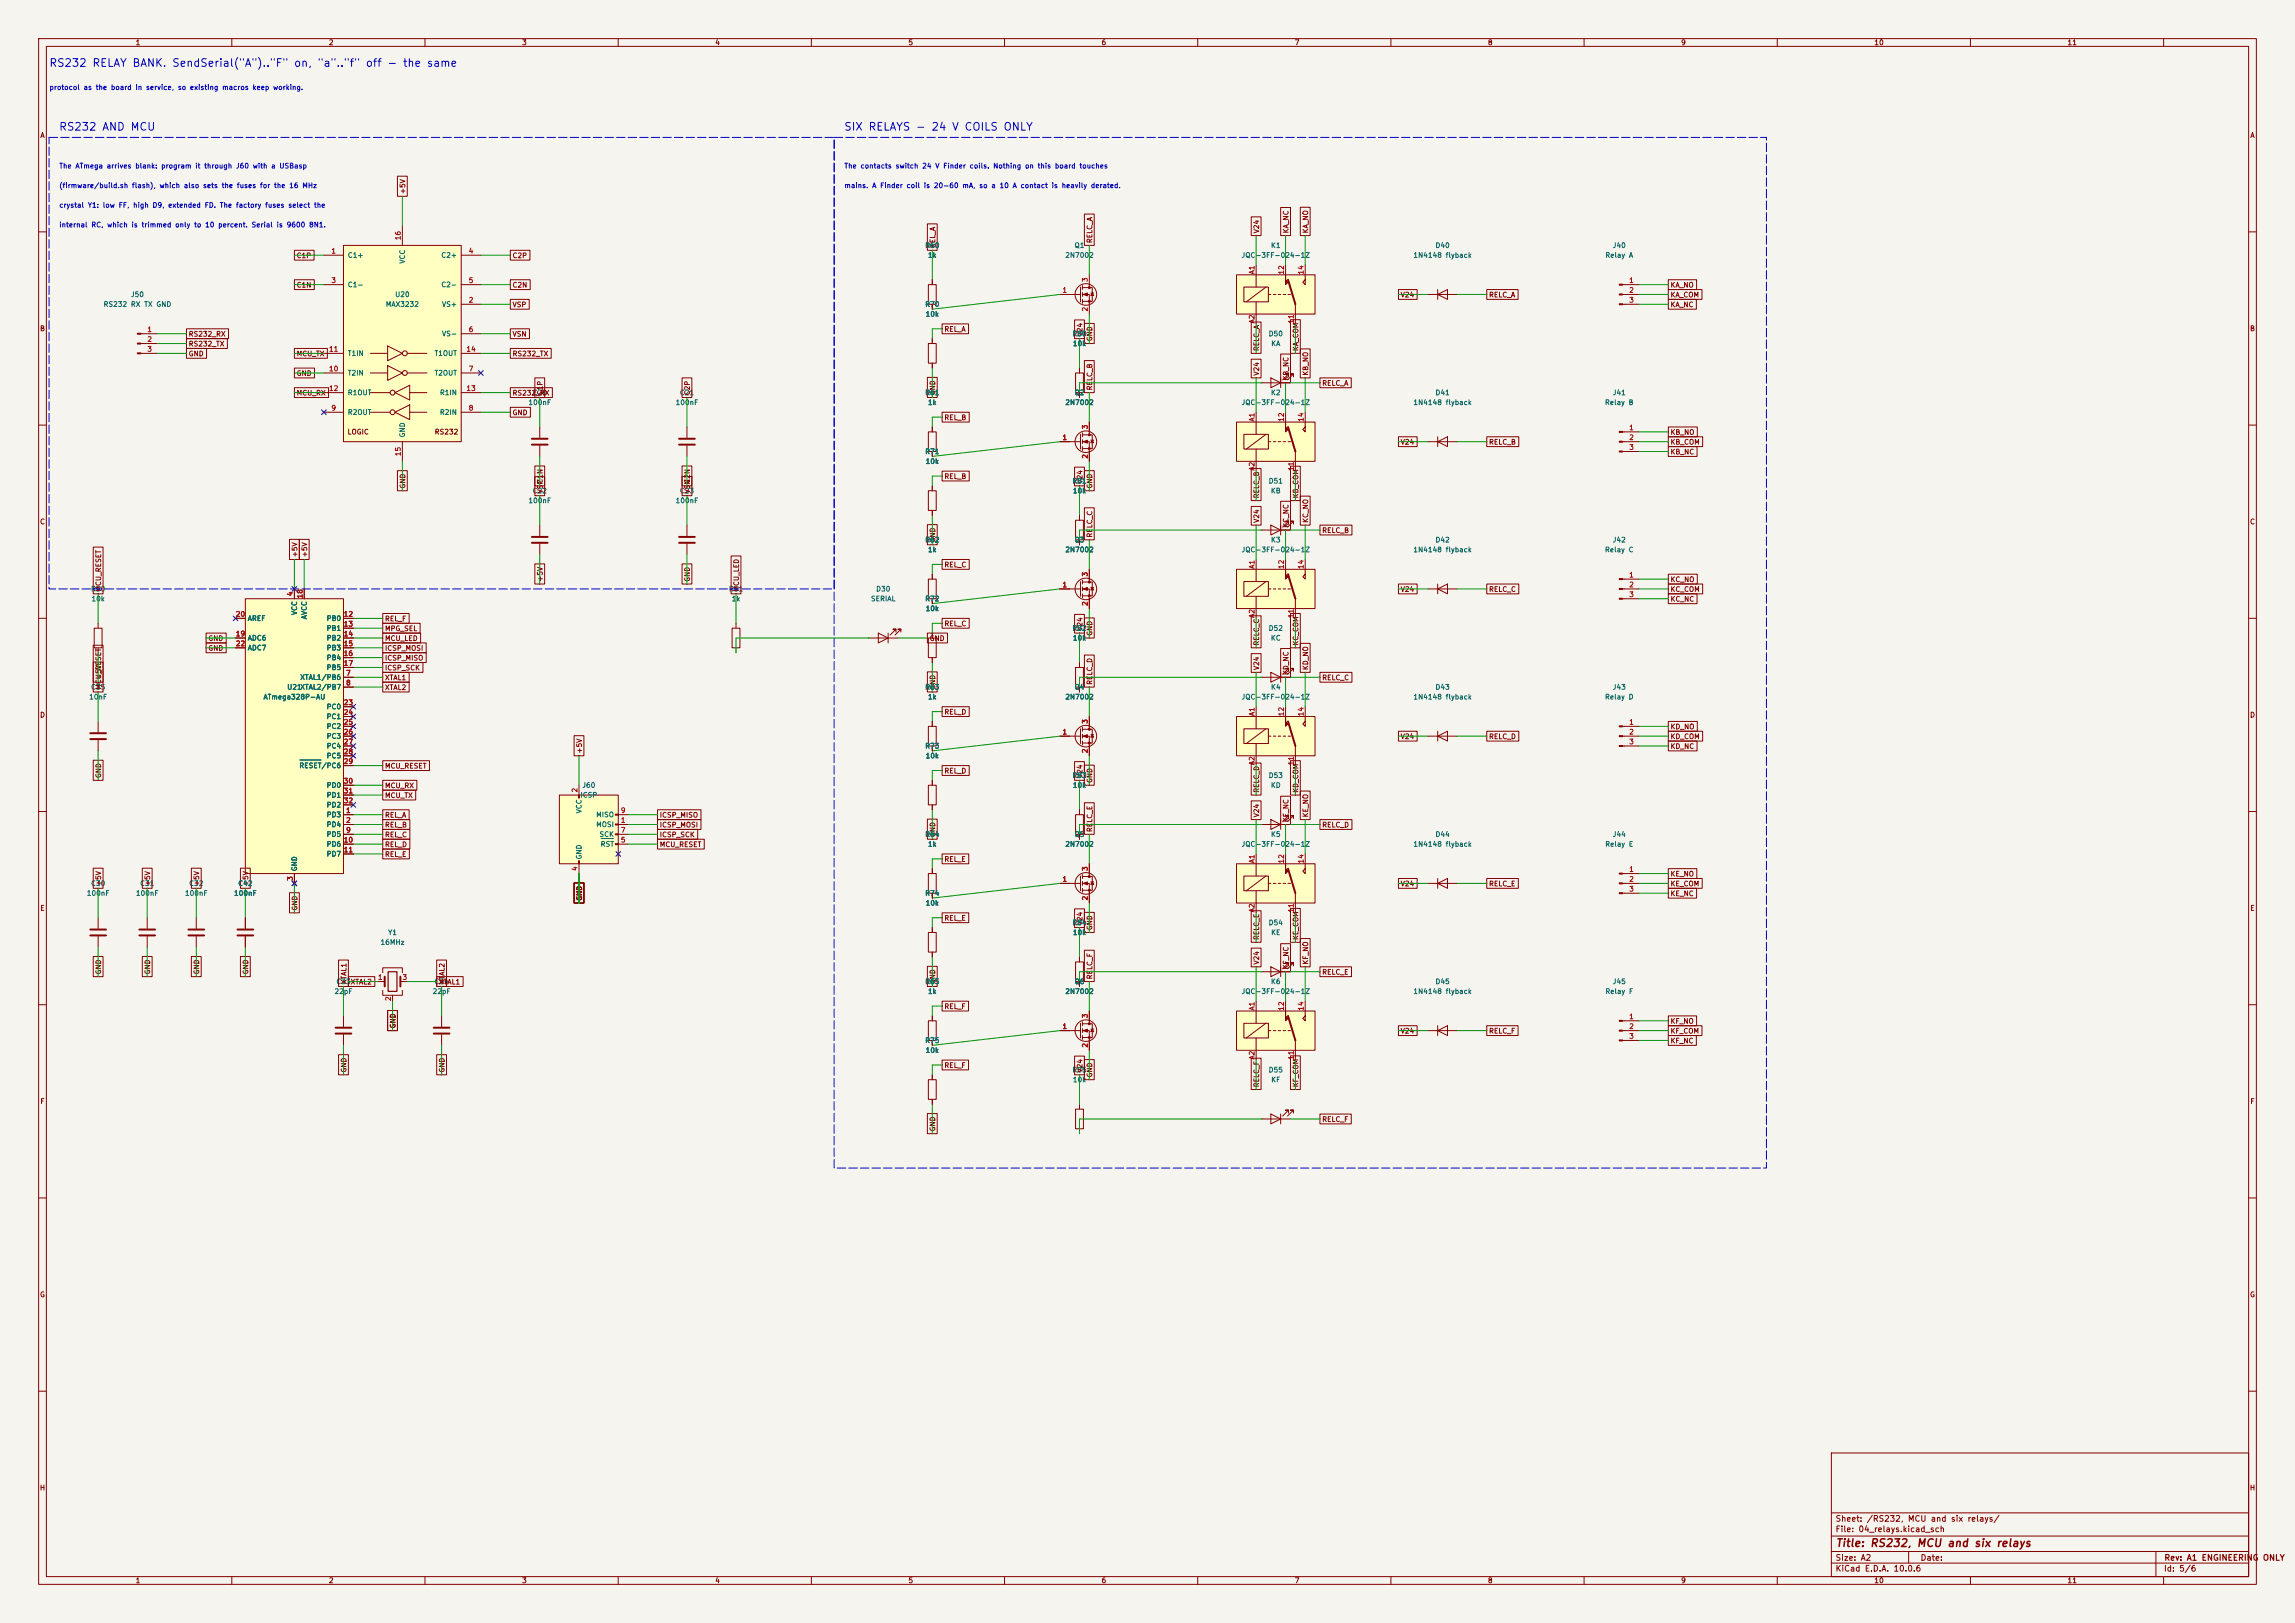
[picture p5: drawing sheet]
<svg xmlns="http://www.w3.org/2000/svg" width="594mm" height="420mm" viewBox="0 0 594 420" stroke-linecap="round" stroke-linejoin="round" font-family="sans-serif">
<defs><g id="words">
<g font-size="2" fill="#0000c2">
<text x="12.6" y="17.8">RS232 RELAY BANK. SendSerial(&quot;A&quot;)..&quot;F&quot; on, &quot;a&quot;..&quot;f&quot; off - the same</text>
<text x="15.1" y="34.3">RS232 AND MCU</text>
<text x="218.3" y="34.3">SIX RELAYS - 24 V COILS ONLY</text>
</g>
<text font-size="2" fill="#840000" x="475" y="400.8">Title: RS232, MCU and six relays</text>
<g font-size="1.5" fill="#840000">
<text x="475" y="394.1">Sheet: /RS232, MCU and six relays/</text>
<text x="475" y="396.8">File: 04_relays.kicad_sch</text>
<text x="475" y="407">KiCad E.D.A. 10.0.6</text>
<text x="475" y="404.2">Size: A2</text>
<text x="497" y="404.2">Date:</text>
<text x="560" y="407">Id: 5/6</text>
<text x="560.1" y="404.2">Rev: A1 ENGINEERING ONLY</text>
</g>
<g font-size="1.3" fill="#840000">
<text x="35" y="12">1</text>
<text x="85" y="12">2</text>
<text x="135" y="12">3</text>
<text x="185" y="12">4</text>
<text x="235" y="12">5</text>
<text x="285" y="12">6</text>
<text x="335" y="12">7</text>
<text x="385" y="12">8</text>
<text x="435" y="12">9</text>
<text x="485" y="12">10</text>
<text x="535" y="12">11</text>
<text x="10.3" y="36">A</text>
<text x="582.3" y="36">A</text>
<text x="105.2" y="50.4" transform="rotate(-90 105.2 50.4)">+5V</text>
<text x="242.4" y="64.3" transform="rotate(-90 242.4 64.3)">REL_A</text>
<text x="283" y="63.1" transform="rotate(-90 283 63.1)">RELC_A</text>
<text x="326.2" y="60.5" transform="rotate(-90 326.2 60.5)">V24</text>
<text x="333.8" y="60.5" transform="rotate(-90 333.8 60.5)">KA_NC</text>
<text x="338.9" y="60.5" transform="rotate(-90 338.9 60.5)">KA_NO</text>
<text x="76.6" y="67.1">C1P</text>
<text x="132.5" y="67.1">C2P</text>
<text x="76.6" y="74.7">C1N</text>
<text x="132.5" y="74.7">C2N</text>
<text x="362.4" y="77.3">V24</text>
<text x="385.3" y="77.3">RELC_A</text>
<text x="432.2" y="74.7">KA_NO</text>
<text x="432.2" y="77.3">KA_COM</text>
<text x="132.5" y="79.8">VSP</text>
<text x="432.2" y="79.8">KA_NC</text>
<text x="10.2" y="86">B</text>
<text x="48.7" y="90">RS232_TX</text>
<text x="48.7" y="87.4">RS232_RX</text>
<text x="132.5" y="87.4">VSN</text>
<text x="244.3" y="86.1">REL_A</text>
<text x="280.5" y="87.2" transform="rotate(-90 280.5 87.2)">V24</text>
<text x="283" y="88.5" transform="rotate(-90 283 88.5)">GND</text>
<text x="582.2" y="86">B</text>
<text x="48.7" y="92.5">GND</text>
<text x="76.6" y="92.5">MCU_TX</text>
<text x="132.5" y="92.5">RS232_TX</text>
<text x="326.2" y="91" transform="rotate(-90 326.2 91)">RELC_A</text>
<text x="336.3" y="91" transform="rotate(-90 336.3 91)">KA_COM</text>
<text x="76.6" y="97.6">GND</text>
<text x="283" y="101.2" transform="rotate(-90 283 101.2)">RELC_B</text>
<text x="326.2" y="97.3" transform="rotate(-90 326.2 97.3)">V24</text>
<text x="333.8" y="98.6" transform="rotate(-90 333.8 98.6)">KB_NC</text>
<text x="338.9" y="97.3" transform="rotate(-90 338.9 97.3)">KB_NO</text>
<text x="342.1" y="100.1">RELC_A</text>
<text x="76.6" y="102.7">MCU_RX</text>
<text x="132.5" y="107.7">GND</text>
<text x="132.5" y="102.7">RS232_RX</text>
<text x="140.8" y="102.4" transform="rotate(-90 140.8 102.4)">C1P</text>
<text x="178.9" y="102.4" transform="rotate(-90 178.9 102.4)">C2P</text>
<text x="242.4" y="102.4" transform="rotate(-90 242.4 102.4)">GND</text>
<text x="89.8" y="112.7">LOGIC</text>
<text x="112.4" y="112.7">RS232</text>
<text x="244.3" y="109">REL_B</text>
<text x="432.2" y="112.8">KB_NO</text>
<text x="362.4" y="115.4">V24</text>
<text x="385.3" y="115.4">RELC_B</text>
<text x="432.2" y="115.4">KB_COM</text>
<text x="432.2" y="117.9">KB_NC</text>
<text x="140.8" y="125.3" transform="rotate(-90 140.8 125.3)">C1N</text>
<text x="178.9" y="125.3" transform="rotate(-90 178.9 125.3)">C2N</text>
<text x="244.3" y="124.2">REL_B</text>
<text x="280.5" y="125.3" transform="rotate(-90 280.5 125.3)">V24</text>
<text x="105.2" y="126.6" transform="rotate(-90 105.2 126.6)">GND</text>
<text x="140.8" y="127.8" transform="rotate(-90 140.8 127.8)">VSP</text>
<text x="178.9" y="127.8" transform="rotate(-90 178.9 127.8)">VSN</text>
<text x="283" y="126.6" transform="rotate(-90 283 126.6)">GND</text>
<text x="326.2" y="129.1" transform="rotate(-90 326.2 129.1)">RELC_B</text>
<text x="336.3" y="129.1" transform="rotate(-90 336.3 129.1)">KB_COM</text>
<text x="10.2" y="136">C</text>
<text x="326.2" y="135.4" transform="rotate(-90 326.2 135.4)">V24</text>
<text x="333.8" y="136.7" transform="rotate(-90 333.8 136.7)">KC_NC</text>
<text x="338.9" y="135.4" transform="rotate(-90 338.9 135.4)">KC_NO</text>
<text x="582.2" y="136">C</text>
<text x="242.4" y="140.5" transform="rotate(-90 242.4 140.5)">GND</text>
<text x="283" y="139.3" transform="rotate(-90 283 139.3)">RELC_C</text>
<text x="342.1" y="138.2">RELC_B</text>
<text x="77.3" y="144.3" transform="rotate(-90 77.3 144.3)">+5V</text>
<text x="79.8" y="144.3" transform="rotate(-90 79.8 144.3)">+5V</text>
<text x="244.3" y="147.1">REL_C</text>
<text x="26.5" y="153.2" transform="rotate(-90 26.5 153.2)">MCU_RESET</text>
<text x="140.8" y="150.7" transform="rotate(-90 140.8 150.7)">+5V</text>
<text x="178.9" y="150.7" transform="rotate(-90 178.9 150.7)">GND</text>
<text x="191.6" y="153.2" transform="rotate(-90 191.6 153.2)">MCU_LED</text>
<text x="362.4" y="153.5">V24</text>
<text x="385.3" y="153.5">RELC_C</text>
<text x="432.2" y="156">KC_NC</text>
<text x="432.2" y="150.9">KC_NO</text>
<text x="432.2" y="153.5">KC_COM</text>
<text x="99.5" y="161.1">REL_F</text>
<text x="53.8" y="166.2">GND</text>
<text x="99.5" y="163.6">MPG_SEL</text>
<text x="99.5" y="166.2">MCU_LED</text>
<text x="240.5" y="166.2">GND</text>
<text x="244.3" y="162.3">REL_C</text>
<text x="280.5" y="163.4" transform="rotate(-90 280.5 163.4)">V24</text>
<text x="283" y="164.7" transform="rotate(-90 283 164.7)">GND</text>
<text x="326.2" y="167.2" transform="rotate(-90 326.2 167.2)">RELC_C</text>
<text x="336.3" y="167.2" transform="rotate(-90 336.3 167.2)">KC_COM</text>
<text x="53.8" y="168.7">GND</text>
<text x="99.5" y="168.7">ICSP_MOSI</text>
<text x="99.5" y="171.2">ICSP_MISO</text>
<text x="99.5" y="173.8">ICSP_SCK</text>
<text x="326.2" y="173.5" transform="rotate(-90 326.2 173.5)">V24</text>
<text x="338.9" y="173.5" transform="rotate(-90 338.9 173.5)">KD_NO</text>
<text x="26.5" y="178.6" transform="rotate(-90 26.5 178.6)">MCU_RESET</text>
<text x="26.5" y="176.1" transform="rotate(-90 26.5 176.1)">+5V</text>
<text x="99.5" y="178.9">XTAL2</text>
<text x="99.5" y="176.3">XTAL1</text>
<text x="242.4" y="178.6" transform="rotate(-90 242.4 178.6)">GND</text>
<text x="283" y="177.4" transform="rotate(-90 283 177.4)">RELC_D</text>
<text x="333.8" y="174.8" transform="rotate(-90 333.8 174.8)">KD_NC</text>
<text x="342.1" y="176.3">RELC_C</text>
<text x="10.2" y="186">D</text>
<text x="244.3" y="185.2">REL_D</text>
<text x="582.2" y="186">D</text>
<text x="362.4" y="191.6">V24</text>
<text x="385.3" y="191.6">RELC_D</text>
<text x="432.2" y="189">KD_NO</text>
<text x="432.2" y="191.6">KD_COM</text>
<text x="150.9" y="195.1" transform="rotate(-90 150.9 195.1)">+5V</text>
<text x="432.2" y="194.1">KD_NC</text>
<text x="26.5" y="201.5" transform="rotate(-90 26.5 201.5)">GND</text>
<text x="99.5" y="199.2">MCU_RESET</text>
<text x="244.3" y="200.4">REL_D</text>
<text x="280.5" y="201.5" transform="rotate(-90 280.5 201.5)">V24</text>
<text x="283" y="202.8" transform="rotate(-90 283 202.8)">GND</text>
<text x="99.5" y="204.3">MCU_RX</text>
<text x="99.5" y="206.8">MCU_TX</text>
<text x="326.2" y="205.3" transform="rotate(-90 326.2 205.3)">RELC_D</text>
<text x="336.3" y="205.3" transform="rotate(-90 336.3 205.3)">KD_COM</text>
<text x="99.5" y="211.9">REL_A</text>
<text x="99.5" y="214.4">REL_B</text>
<text x="170.6" y="214.4">ICSP_MOSI</text>
<text x="170.6" y="211.9">ICSP_MISO</text>
<text x="283" y="215.5" transform="rotate(-90 283 215.5)">RELC_E</text>
<text x="326.2" y="211.6" transform="rotate(-90 326.2 211.6)">V24</text>
<text x="333.8" y="212.9" transform="rotate(-90 333.8 212.9)">KE_NC</text>
<text x="338.9" y="211.6" transform="rotate(-90 338.9 211.6)">KE_NO</text>
<text x="342.1" y="214.4">RELC_D</text>
<text x="99.5" y="217">REL_C</text>
<text x="99.5" y="219.5">REL_D</text>
<text x="170.6" y="219.5">MCU_RESET</text>
<text x="170.6" y="217">ICSP_SCK</text>
<text x="242.4" y="216.7" transform="rotate(-90 242.4 216.7)">GND</text>
<text x="99.5" y="222">REL_E</text>
<text x="244.3" y="223.3">REL_E</text>
<text x="432.2" y="227.1">KE_NO</text>
<text x="26.5" y="229.4" transform="rotate(-90 26.5 229.4)">+5V</text>
<text x="39.2" y="229.4" transform="rotate(-90 39.2 229.4)">+5V</text>
<text x="51.9" y="229.4" transform="rotate(-90 51.9 229.4)">+5V</text>
<text x="64.6" y="229.4" transform="rotate(-90 64.6 229.4)">+5V</text>
<text x="150.9" y="233.2" transform="rotate(-90 150.9 233.2)">GND</text>
<text x="362.4" y="229.7">V24</text>
<text x="385.3" y="229.7">RELC_E</text>
<text x="432.2" y="232.2">KE_NC</text>
<text x="432.2" y="229.7">KE_COM</text>
<text x="10.3" y="236">E</text>
<text x="77.3" y="235.8" transform="rotate(-90 77.3 235.8)">GND</text>
<text x="244.3" y="238.5">REL_E</text>
<text x="280.5" y="239.6" transform="rotate(-90 280.5 239.6)">V24</text>
<text x="582.3" y="236">E</text>
<text x="283" y="240.9" transform="rotate(-90 283 240.9)">GND</text>
<text x="326.2" y="243.4" transform="rotate(-90 326.2 243.4)">RELC_E</text>
<text x="336.3" y="243.4" transform="rotate(-90 336.3 243.4)">KE_COM</text>
<text x="326.2" y="249.7" transform="rotate(-90 326.2 249.7)">V24</text>
<text x="333.8" y="251" transform="rotate(-90 333.8 251)">KF_NC</text>
<text x="338.9" y="249.7" transform="rotate(-90 338.9 249.7)">KF_NO</text>
<text x="26.5" y="252.3" transform="rotate(-90 26.5 252.3)">GND</text>
<text x="39.2" y="252.3" transform="rotate(-90 39.2 252.3)">GND</text>
<text x="51.9" y="252.3" transform="rotate(-90 51.9 252.3)">GND</text>
<text x="64.6" y="252.3" transform="rotate(-90 64.6 252.3)">GND</text>
<text x="90" y="254.8" transform="rotate(-90 90 254.8)">XTAL1</text>
<text x="113.5" y="255.1">XTAL1</text>
<text x="115.4" y="254.8" transform="rotate(-90 115.4 254.8)">XTAL2</text>
<text x="242.4" y="254.8" transform="rotate(-90 242.4 254.8)">GND</text>
<text x="283" y="253.6" transform="rotate(-90 283 253.6)">RELC_F</text>
<text x="342.1" y="252.5">RELC_E</text>
<text x="244.3" y="261.4">REL_F</text>
<text x="102.7" y="266.3" transform="rotate(-90 102.7 266.3)">GND</text>
<text x="362.4" y="267.8">V24</text>
<text x="385.3" y="267.8">RELC_F</text>
<text x="432.2" y="267.8">KF_COM</text>
<text x="432.2" y="265.2">KF_NO</text>
<text x="432.2" y="270.3">KF_NC</text>
<text x="90" y="277.7" transform="rotate(-90 90 277.7)">GND</text>
<text x="115.4" y="277.7" transform="rotate(-90 115.4 277.7)">GND</text>
<text x="244.3" y="276.6">REL_F</text>
<text x="280.5" y="277.7" transform="rotate(-90 280.5 277.7)">V24</text>
<text x="283" y="279" transform="rotate(-90 283 279)">GND</text>
<text x="326.2" y="281.5" transform="rotate(-90 326.2 281.5)">RELC_F</text>
<text x="336.3" y="281.5" transform="rotate(-90 336.3 281.5)">KF_COM</text>
<text x="10.3" y="286">F</text>
<text x="582.3" y="286">F</text>
<text x="242.4" y="292.9" transform="rotate(-90 242.4 292.9)">GND</text>
<text x="342.1" y="290.6">RELC_F</text>
<text x="10.2" y="336">G</text>
<text x="582.2" y="336">G</text>
<text x="10.2" y="386">H</text>
<text x="582.2" y="386">H</text>
<text x="35" y="410">1</text>
<text x="85" y="410">2</text>
<text x="135" y="410">3</text>
<text x="185" y="410">4</text>
<text x="235" y="410">5</text>
<text x="285" y="410">6</text>
<text x="335" y="410">7</text>
<text x="385" y="410">8</text>
<text x="435" y="410">9</text>
<text x="485" y="410">10</text>
<text x="535" y="410">11</text>
</g>
<g font-size="1.3" fill="#0000c2">
<text x="12.7" y="23.6">protocol as the board in service, so existing macros keep working.</text>
<text x="15.2" y="43.9">The ATmega arrives blank: program it through J60 with a USBasp</text>
<text x="218.4" y="43.9">The contacts switch 24 V Finder coils. Nothing on this board touches</text>
<text x="15.2" y="49">(firmware/build.sh flash), which also sets the fuses for the 16 MHz</text>
<text x="218.4" y="49">mains. A Finder coil is 20-60 mA, so a 10 A contact is heavily derated.</text>
<text x="15.2" y="54.1">crystal Y1: low FF, high D9, extended FD. The factory fuses select the</text>
<text x="15.2" y="59.1">internal RC, which is trimmed only to 10 percent. Serial is 9600 8N1.</text>
</g>
<g font-size="1.3" fill="#a90000">
<text x="85.6" y="65.9">1</text>
<text x="104" y="62.3" transform="rotate(-90 104 62.3)">16</text>
<text x="121.2" y="65.9">4</text>
<text x="325" y="71.1" transform="rotate(-90 325 71.1)">A1</text>
<text x="332.6" y="71.2" transform="rotate(-90 332.6 71.2)">12</text>
<text x="337.7" y="71.2" transform="rotate(-90 337.7 71.2)">14</text>
<text x="85.6" y="73.5">3</text>
<text x="121.2" y="73.5">5</text>
<text x="274.9" y="76.1">1</text>
<text x="281.8" y="73.1" transform="rotate(-90 281.8 73.1)">3</text>
<text x="421.5" y="73.5">1</text>
<text x="421.5" y="76.1">2</text>
<text x="121.2" y="78.6">2</text>
<text x="281.8" y="80.7" transform="rotate(-90 281.8 80.7)">2</text>
<text x="325" y="83.8" transform="rotate(-90 325 83.8)">A2</text>
<text x="335.1" y="83.9" transform="rotate(-90 335.1 83.9)">11</text>
<text x="421.5" y="78.6">3</text>
<text x="38" y="86.2">1</text>
<text x="38" y="88.8">2</text>
<text x="121.2" y="86.2">6</text>
<text x="38" y="91.3">3</text>
<text x="85" y="91.3">11</text>
<text x="120.6" y="91.3">14</text>
<text x="85" y="96.4">10</text>
<text x="85" y="101.5">12</text>
<text x="120.6" y="101.5">13</text>
<text x="121.2" y="96.4">7</text>
<text x="85.6" y="106.5">9</text>
<text x="121.2" y="106.5">8</text>
<text x="281.8" y="111.2" transform="rotate(-90 281.8 111.2)">3</text>
<text x="325" y="109.2" transform="rotate(-90 325 109.2)">A1</text>
<text x="332.6" y="109.3" transform="rotate(-90 332.6 109.3)">12</text>
<text x="337.7" y="109.3" transform="rotate(-90 337.7 109.3)">14</text>
<text x="421.5" y="111.6">1</text>
<text x="104" y="118.2" transform="rotate(-90 104 118.2)">15</text>
<text x="274.9" y="114.2">1</text>
<text x="281.8" y="118.8" transform="rotate(-90 281.8 118.8)">2</text>
<text x="421.5" y="114.2">2</text>
<text x="421.5" y="116.7">3</text>
<text x="325" y="121.9" transform="rotate(-90 325 121.9)">A2</text>
<text x="335.1" y="122" transform="rotate(-90 335.1 122)">11</text>
<text x="281.8" y="149.3" transform="rotate(-90 281.8 149.3)">3</text>
<text x="325" y="147.3" transform="rotate(-90 325 147.3)">A1</text>
<text x="332.6" y="147.4" transform="rotate(-90 332.6 147.4)">12</text>
<text x="337.7" y="147.4" transform="rotate(-90 337.7 147.4)">14</text>
<text x="421.5" y="149.7">1</text>
<text x="76.1" y="154.4" transform="rotate(-90 76.1 154.4)">4</text>
<text x="78.6" y="155" transform="rotate(-90 78.6 155)">18</text>
<text x="274.9" y="152.3">1</text>
<text x="421.5" y="152.3">2</text>
<text x="421.5" y="154.8">3</text>
<text x="60.9" y="159.9">20</text>
<text x="88.8" y="159.9">12</text>
<text x="281.8" y="156.9" transform="rotate(-90 281.8 156.9)">2</text>
<text x="325" y="160" transform="rotate(-90 325 160)">A2</text>
<text x="335.1" y="160.1" transform="rotate(-90 335.1 160.1)">11</text>
<text x="60.9" y="165">19</text>
<text x="60.9" y="167.5">22</text>
<text x="88.8" y="162.4">13</text>
<text x="88.8" y="165">14</text>
<text x="88.8" y="167.5">15</text>
<text x="88.8" y="170">16</text>
<text x="88.8" y="172.6">17</text>
<text x="89.4" y="175.1">7</text>
<text x="89.4" y="177.7">8</text>
<text x="88.8" y="182.7">23</text>
<text x="88.8" y="185.3">24</text>
<text x="325" y="185.4" transform="rotate(-90 325 185.4)">A1</text>
<text x="332.6" y="185.5" transform="rotate(-90 332.6 185.5)">12</text>
<text x="337.7" y="185.5" transform="rotate(-90 337.7 185.5)">14</text>
<text x="88.8" y="187.8">25</text>
<text x="88.8" y="190.4">26</text>
<text x="274.9" y="190.4">1</text>
<text x="281.8" y="187.4" transform="rotate(-90 281.8 187.4)">3</text>
<text x="421.5" y="187.8">1</text>
<text x="421.5" y="190.4">2</text>
<text x="88.8" y="192.9">27</text>
<text x="88.8" y="195.4">28</text>
<text x="88.8" y="198">29</text>
<text x="281.8" y="195" transform="rotate(-90 281.8 195)">2</text>
<text x="421.5" y="192.9">3</text>
<text x="88.8" y="203.1">30</text>
<text x="325" y="198.1" transform="rotate(-90 325 198.1)">A2</text>
<text x="335.1" y="198.2" transform="rotate(-90 335.1 198.2)">11</text>
<text x="88.8" y="205.6">31</text>
<text x="88.8" y="208.1">32</text>
<text x="149.7" y="205.2" transform="rotate(-90 149.7 205.2)">2</text>
<text x="89.4" y="210.7">1</text>
<text x="89.4" y="213.2">2</text>
<text x="89.4" y="215.8">9</text>
<text x="160.6" y="213.2">1</text>
<text x="160.6" y="215.8">7</text>
<text x="160.6" y="210.7">9</text>
<text x="88.8" y="218.3">10</text>
<text x="88.8" y="220.8">11</text>
<text x="160.6" y="218.3">5</text>
<text x="149.7" y="225.5" transform="rotate(-90 149.7 225.5)">4</text>
<text x="281.8" y="225.5" transform="rotate(-90 281.8 225.5)">3</text>
<text x="325" y="223.5" transform="rotate(-90 325 223.5)">A1</text>
<text x="332.6" y="223.6" transform="rotate(-90 332.6 223.6)">12</text>
<text x="337.7" y="223.6" transform="rotate(-90 337.7 223.6)">14</text>
<text x="421.5" y="225.9">1</text>
<text x="76.1" y="228.1" transform="rotate(-90 76.1 228.1)">3</text>
<text x="274.9" y="228.5">1</text>
<text x="281.8" y="233.1" transform="rotate(-90 281.8 233.1)">2</text>
<text x="421.5" y="228.5">2</text>
<text x="421.5" y="231">3</text>
<text x="325" y="236.2" transform="rotate(-90 325 236.2)">A2</text>
<text x="335.1" y="236.3" transform="rotate(-90 335.1 236.3)">11</text>
<text x="97.7" y="253.9">1</text>
<text x="104" y="253.9">3</text>
<text x="101.5" y="259.2" transform="rotate(-90 101.5 259.2)">2</text>
<text x="281.8" y="263.6" transform="rotate(-90 281.8 263.6)">3</text>
<text x="325" y="261.6" transform="rotate(-90 325 261.6)">A1</text>
<text x="332.6" y="261.7" transform="rotate(-90 332.6 261.7)">12</text>
<text x="337.7" y="261.7" transform="rotate(-90 337.7 261.7)">14</text>
<text x="274.9" y="266.6">1</text>
<text x="421.5" y="264">1</text>
<text x="421.5" y="266.6">2</text>
<text x="421.5" y="269.1">3</text>
<text x="281.8" y="271.2" transform="rotate(-90 281.8 271.2)">2</text>
<text x="325" y="274.3" transform="rotate(-90 325 274.3)">A2</text>
<text x="335.1" y="274.4" transform="rotate(-90 335.1 274.4)">11</text>
</g>
<g font-size="1.3" fill="#006464">
<text x="239.3" y="64.5">R60</text>
<text x="278" y="64.5">Q1</text>
<text x="328.8" y="64.5">K1</text>
<text x="371.4" y="64.5">D40</text>
<text x="417.3" y="64.5">J40</text>
<text x="89.9" y="67">C1+</text>
<text x="105.1" y="68.4" transform="rotate(-90 105.1 68.4)">VCC</text>
<text x="114.1" y="67">C2+</text>
<text x="240.1" y="67">1k</text>
<text x="275.6" y="67">2N7002</text>
<text x="321.2" y="67">JQC-3FF-024-1Z</text>
<text x="365.7" y="67">1N4148 flyback</text>
<text x="415.4" y="67">Relay A</text>
<text x="33.7" y="77.2">J50</text>
<text x="89.9" y="74.6">C1-</text>
<text x="102.1" y="77.2">U20</text>
<text x="114.1" y="74.6">C2-</text>
<text x="26.7" y="79.7">RS232 RX TX GND</text>
<text x="99.7" y="79.7">MAX3232</text>
<text x="114.3" y="79.7">VS+</text>
<text x="239.3" y="79.7">R70</text>
<text x="239.4" y="82.2">10k</text>
<text x="114.3" y="87.3">VS-</text>
<text x="277.4" y="87.3">R80</text>
<text x="277.5" y="89.9">10k</text>
<text x="328.2" y="87.3">D50</text>
<text x="328.9" y="89.9">KA</text>
<text x="89.9" y="92.4">T1IN</text>
<text x="112.3" y="92.4">T1OUT</text>
<text x="89.9" y="97.5">T2IN</text>
<text x="112.3" y="97.5">T2OUT</text>
<text x="89.9" y="107.6">R2OUT</text>
<text x="89.9" y="102.6">R1OUT</text>
<text x="113.7" y="107.6">R2IN</text>
<text x="113.7" y="102.6">R1IN</text>
<text x="136.6" y="105.1">100nF</text>
<text x="137.7" y="102.6">C20</text>
<text x="174.7" y="105.1">100nF</text>
<text x="175.8" y="102.6">C21</text>
<text x="239.3" y="102.6">R61</text>
<text x="240.1" y="105.1">1k</text>
<text x="275.6" y="105.1">2N7002</text>
<text x="278" y="102.6">Q2</text>
<text x="321.2" y="105.1">JQC-3FF-024-1Z</text>
<text x="328.8" y="102.6">K2</text>
<text x="365.7" y="105.1">1N4148 flyback</text>
<text x="371.4" y="102.6">D41</text>
<text x="415.3" y="105.1">Relay B</text>
<text x="417.3" y="102.6">J41</text>
<text x="105.1" y="113.3" transform="rotate(-90 105.1 113.3)">GND</text>
<text x="239.3" y="117.8">R71</text>
<text x="239.4" y="120.3">10k</text>
<text x="277.4" y="125.4">R81</text>
<text x="328.2" y="125.4">D51</text>
<text x="136.6" y="130.5">100nF</text>
<text x="137.7" y="128">C22</text>
<text x="174.7" y="130.5">100nF</text>
<text x="175.8" y="128">C23</text>
<text x="277.5" y="128">10k</text>
<text x="328.8" y="128">KB</text>
<text x="239.3" y="140.7">R62</text>
<text x="240.1" y="143.2">1k</text>
<text x="275.6" y="143.2">2N7002</text>
<text x="278" y="140.7">Q3</text>
<text x="321.2" y="143.2">JQC-3FF-024-1Z</text>
<text x="328.8" y="140.7">K3</text>
<text x="365.7" y="143.2">1N4148 flyback</text>
<text x="371.4" y="140.7">D42</text>
<text x="415.3" y="143.2">Relay C</text>
<text x="417.3" y="140.7">J42</text>
<text x="23.4" y="153.4">R50</text>
<text x="23.5" y="155.9">10k</text>
<text x="188.5" y="153.4">R51</text>
<text x="189.3" y="155.9">1k</text>
<text x="225.3" y="155.9">SERIAL</text>
<text x="226.6" y="153.4">D30</text>
<text x="239.3" y="155.9">R72</text>
<text x="64" y="161">AREF</text>
<text x="77.2" y="159.3" transform="rotate(-90 77.2 159.3)">VCC</text>
<text x="79.7" y="160.4" transform="rotate(-90 79.7 160.4)">AVCC</text>
<text x="84.4" y="161">PB0</text>
<text x="239.4" y="158.4">10k</text>
<text x="64" y="166.1">ADC6</text>
<text x="84.4" y="163.5">PB1</text>
<text x="84.4" y="166.1">PB2</text>
<text x="277.4" y="163.5">R82</text>
<text x="277.5" y="166.1">10k</text>
<text x="328.2" y="163.5">D52</text>
<text x="328.8" y="166.1">KC</text>
<text x="64" y="168.6">ADC7</text>
<text x="84.4" y="168.6">PB3</text>
<text x="84.4" y="171.1">PB4</text>
<text x="84.4" y="173.7">PB5</text>
<text x="23.4" y="178.8">C35</text>
<text x="74.2" y="178.8">U21XTAL2/PB7</text>
<text x="77.6" y="176.2">XTAL1/PB6</text>
<text x="239.3" y="178.8">R63</text>
<text x="278" y="178.8">Q4</text>
<text x="328.8" y="178.8">K4</text>
<text x="371.4" y="178.8">D43</text>
<text x="417.3" y="178.8">J43</text>
<text x="22.9" y="181.3">10nF</text>
<text x="68.1" y="181.3">ATmega328P-AU</text>
<text x="84.4" y="183.8">PC0</text>
<text x="240.1" y="181.3">1k</text>
<text x="275.6" y="181.3">2N7002</text>
<text x="321.2" y="181.3">JQC-3FF-024-1Z</text>
<text x="365.7" y="181.3">1N4148 flyback</text>
<text x="415.3" y="181.3">Relay D</text>
<text x="84.4" y="186.4">PC1</text>
<text x="84.4" y="188.9">PC2</text>
<text x="84.4" y="191.5">PC3</text>
<text x="84.4" y="194">PC4</text>
<text x="84.4" y="196.5">PC5</text>
<text x="239.3" y="194">R73</text>
<text x="239.4" y="196.5">10k</text>
<text x="77.3" y="199.1">RESET/PC6</text>
<text x="277.4" y="201.6">R83</text>
<text x="328.2" y="201.6">D53</text>
<text x="84.4" y="204.2">PD0</text>
<text x="84.4" y="206.7">PD1</text>
<text x="84.4" y="209.2">PD2</text>
<text x="150.1" y="206.7">ICSP</text>
<text x="150.6" y="204.2">J60</text>
<text x="277.5" y="204.2">10k</text>
<text x="328.8" y="204.2">KD</text>
<text x="84.4" y="211.8">PD3</text>
<text x="84.4" y="214.3">PD4</text>
<text x="150.8" y="210.6" transform="rotate(-90 150.8 210.6)">VCC</text>
<text x="154.2" y="214.3">MOSI</text>
<text x="154.2" y="211.8">MISO</text>
<text x="84.4" y="216.9">PD5</text>
<text x="84.4" y="219.4">PD6</text>
<text x="84.4" y="221.9">PD7</text>
<text x="155" y="216.9">SCK</text>
<text x="155.3" y="219.4">RST</text>
<text x="239.3" y="216.9">R64</text>
<text x="240.1" y="219.4">1k</text>
<text x="275.6" y="219.4">2N7002</text>
<text x="278" y="216.9">Q5</text>
<text x="321.2" y="219.4">JQC-3FF-024-1Z</text>
<text x="328.8" y="216.9">K5</text>
<text x="365.7" y="219.4">1N4148 flyback</text>
<text x="371.4" y="216.9">D44</text>
<text x="415.3" y="219.4">Relay E</text>
<text x="417.3" y="216.9">J44</text>
<text x="77.2" y="225.6" transform="rotate(-90 77.2 225.6)">GND</text>
<text x="150.8" y="222.5" transform="rotate(-90 150.8 222.5)">GND</text>
<text x="22.3" y="232.1">100nF</text>
<text x="23.4" y="229.6">C30</text>
<text x="35" y="232.1">100nF</text>
<text x="36.1" y="229.6">C31</text>
<text x="47.7" y="232.1">100nF</text>
<text x="48.8" y="229.6">C32</text>
<text x="60.4" y="232.1">100nF</text>
<text x="61.5" y="229.6">C42</text>
<text x="239.3" y="232.1">R74</text>
<text x="239.4" y="234.6">10k</text>
<text x="277.4" y="239.7">R84</text>
<text x="328.2" y="239.7">D54</text>
<text x="98.4" y="244.8">16MHz</text>
<text x="100.3" y="242.3">Y1</text>
<text x="277.5" y="242.3">10k</text>
<text x="328.9" y="242.3">KE</text>
<text x="86.4" y="257.5">22pF</text>
<text x="86.9" y="255">C33XTAL2</text>
<text x="111.8" y="257.5">22pF</text>
<text x="112.3" y="255">C34</text>
<text x="239.3" y="255">R65</text>
<text x="240.1" y="257.5">1k</text>
<text x="275.6" y="257.5">2N7002</text>
<text x="278" y="255">Q6</text>
<text x="321.2" y="257.5">JQC-3FF-024-1Z</text>
<text x="328.8" y="255">K6</text>
<text x="365.7" y="257.5">1N4148 flyback</text>
<text x="371.4" y="255">D45</text>
<text x="415.4" y="257.5">Relay F</text>
<text x="417.3" y="255">J45</text>
<text x="239.3" y="270.2">R75</text>
<text x="239.4" y="272.7">10k</text>
<text x="277.4" y="277.8">R85</text>
<text x="277.5" y="280.4">10k</text>
<text x="328.2" y="277.8">D55</text>
<text x="328.9" y="280.4">KF</text>
</g>
</g></defs>
<path d="M0 0h594v420h-594z" fill="#f5f4ef" stroke="#f5f4ef" stroke-width=".26"/>
<g fill="none" stroke="#840000" stroke-width=".26">
<path d="M10 10h574v400h-574zM12 12h570v396h-570zM60 10v2M110 10v2M160 10v2M210 10v2M260 10v2M310 10v2M360 10v2M410 10v2M460 10v2M510 10v2"/>
<path d="M560 10v2M10 60h2M582 60h2M10 110h2M582 110h2M326.4 137.2h7.6M328.9 135.9l2.6 1.3-2.6 1.2zM331.5 135.9v2.5M333.5 135.6v-.7h-.8h.8l-1.5 1.5M334.8 135.6v-.7h-.8h.8l-1.6 1.5M240.3 149.9h2v5h-2zM241.3 148.6v1.3"/>
<path d="M241.3 154.9v1.3M274.3 152.4h5.4M279.7 150.5v3.8M280.2 150.6h2.5v3.6h-2.5M280.2 152.4h1.7v5.1M280.2 150.1v1M280.2 151.9v1M280.2 153.7v1M281.9 147.3v3.3M282.3 152h.8M282.7 152l.4 .7h-.8zM10 160h2"/>
<path d="M224.8 165.1h7.6M227.3 163.8l2.6 1.3-2.6 1.3zM229.9 163.8v2.6M231.9 163.6v-.8h-.8h.8l-1.5 1.5M233.2 163.6v-.8h-.8h.8l-1.6 1.5M240.3 165.1h2v5.1h-2zM241.3 163.8v1.3M241.3 170.2v1.3M278.4 172.7h2v5.1h-2zM279.4 171.5v1.2M279.4 177.8v1.3M326.4 175.3h7.6"/>
<path d="M328.9 174l2.6 1.3-2.6 1.2zM331.5 174v2.5M333.5 173.7v-.7h-.8h.8l-1.5 1.5M334.8 173.7v-.7h-.8h.8l-1.6 1.5M582 160h2M240.3 188h2v5h-2zM241.3 186.7v1.3M241.3 193v1.3M274.3 190.5h5.4M279.7 188.6v3.8M280.2 188.7h2.5v3.6h-2.5M280.2 190.5h1.7v5.1"/>
<path d="M280.2 188.2v1M280.2 190v1M280.2 191.8v1M281.9 185.4v3.3M282.3 190.1h.8M282.7 190.1l.4 .7h-.8zM10 210h2M240.3 203.2h2v5.1h-2zM241.3 201.9v1.3M241.3 208.3v1.3M582 210h2M25.4 237.5v2.8"/>
<path d="M38.1 237.5v2.8M50.8 237.5v2.8M63.5 237.5v2.8M25.4 242.3v2.8M38.1 242.3v2.8M50.8 242.3v2.8M63.5 242.3v2.8M10 260h2M88.9 262.9v2.8M88.9 267.7v2.8M114.3 262.9v2.8M114.3 267.7v2.8"/>
<path d="M582 260h2M10 310h2M582 310h2M10 360h2M474 376h108v32h-108zM582 360h2M474 397.5h108M474 391.5h108M60 408v2M110 408v2M160 408v2M210 408v2"/>
<path d="M260 408v2M310 408v2M360 408v2M410 408v2M460 408v2M474 404.5h108M474 401.5h108M494 401.5v3M510 408v2M558 401.5v6.5M560 408v2"/>
<circle cx="281.1" cy="152.4" r="2.79"/>
<circle cx="281.1" cy="190.5" r="2.79"/>
</g>
<path d="M23.4 240.5h4M23.4 242.1h4M36.1 240.5h4M36.1 242.1h4M48.8 240.5h4M48.8 242.1h4M61.5 240.5h4M61.5 242.1h4M86.9 265.9h4M86.9 267.5h4M112.3 265.9h4M112.3 267.5h4" fill="none" stroke="#840000" stroke-width=".51"/>
<g fill="#840000" stroke="#840000" stroke-width=".26">
<path d="M280.4 152.4l1-.4v.8z"/>
<path d="M280.4 190.5l1-.4v.8z"/>
<circle cx="281.9" cy="150.6" r=".25"/>
<circle cx="281.9" cy="154.2" r=".25"/>
<circle cx="281.9" cy="188.7" r=".25"/>
<circle cx="281.9" cy="192.3" r=".25"/>
</g>
<path d="M320 185.4h20.4v10.2h-20.4z" fill="#ffffc2"/>
<g fill="none" stroke="#840000" stroke-width=".26">
<path d="M320 185.4h20.4v10.2h-20.4zM321.9 188.6h6.4v3.8h-6.4zM325.1 182.9v5.7M325.1 192.4v5.7M327.7 188.6l-5.1 3.8M328.3 190.5h.6M329.6 190.5h.6M330.8 190.5h.7M332.1 190.5h.6M332.7 182.9v2.5M333.4 190.5h.6M335.3 193v5.1"/>
<path d="M337.8 182.9v5.1l-.6-.7 .6-.6M278.4 210.8h2v5.1h-2zM279.4 209.6v1.2M279.4 215.9v1.3M326.4 213.4h7.6M328.9 212.1l2.6 1.3-2.6 1.2zM331.5 212.1v2.5M333.5 211.8v-.7h-.8h.8l-1.5 1.5M334.8 211.8v-.7h-.8h.8l-1.6 1.5M240.3 226.1h2v5h-2zM241.3 224.8v1.3M241.3 231.1v1.3"/>
<path d="M274.3 228.6h5.4M279.7 226.7v3.8M280.2 226.8h2.5v3.6h-2.5M280.2 228.6h1.7v5.1M280.2 226.3v1M280.2 228.1v1M280.2 229.9v1M281.9 223.5v3.3M282.3 228.2h.8M282.7 228.2l.4 .7h-.8z"/>
<circle cx="281.1" cy="228.6" r="2.79"/>
</g>
<g fill="#840000" stroke="#840000" stroke-width=".26">
<path d="M332.7 185.4v1.3l.7 .6-.7 .7z"/>
<path d="M280.4 228.6l1-.4v.8z"/>
<circle cx="281.9" cy="226.8" r=".25"/>
<circle cx="281.9" cy="230.4" r=".25"/>
</g>
<path d="M333.4 186.7l1.9 6.3" fill="none" stroke="#840000" stroke-width=".51"/>
<path d="M320 223.5h20.4v10.2h-20.4z" fill="#ffffc2"/>
<g fill="none" stroke="#840000" stroke-width=".26">
<path d="M369.6 76.2h7.6M372.1 76.2l2.5-1.3v2.6zM372.1 74.9v2.6M420 76.2h4.2M420 73.7h4.2M420 78.7h4.2M240.3 88.9h2v5.1h-2zM241.3 87.6v1.3M241.3 94v1.3M369.6 114.3h7.6M372.1 114.3l2.5-1.3v2.6zM372.1 113v2.6"/>
<path d="M420 114.3h4.2M420 111.8h4.2M420 116.8h4.2M25.4 186.7v2.8M25.4 191.5v2.8M320 223.5h20.4v10.2h-20.4zM321.9 226.7h6.4v3.8h-6.4zM325.1 221v5.7M325.1 230.5v5.7M327.7 226.7l-5.1 3.8M328.3 228.6h.6M329.6 228.6h.6"/>
<path d="M330.8 228.6h.7M332.1 228.6h.6M332.7 221v2.5M333.4 228.6h.6M335.3 231.1v5.1M337.8 221v5.1l-.6-.7 .6-.6M240.3 241.3h2v5.1h-2zM241.3 240v1.3M241.3 246.4v1.3"/>
</g>
<g fill="#840000" stroke="#840000" stroke-width=".26">
<path d="M332.7 223.5v1.3l.7 .6-.7 .7z"/>
<path d="M419.1 73.5h.9v.3h-.9z"/>
<path d="M419.1 76.1h.9v.2h-.9z"/>
<path d="M419.1 78.6h.9v.3h-.9z"/>
<path d="M419.1 111.6h.9v.3h-.9z"/>
<path d="M419.1 114.2h.9v.2h-.9z"/>
<path d="M419.1 116.7h.9v.3h-.9z"/>
</g>
<path d="M23.4 189.7h4M23.4 191.3h4M333.4 224.8l1.9 6.3" fill="none" stroke="#840000" stroke-width=".51"/>
<path d="M63.5 154.9h25.4v71.2h-25.4z" fill="#ffffc2"/>
<g fill="none" stroke="#840000" stroke-width=".26">
<path d="M63.5 154.9h25.4v71.2h-25.4zM76.2 152.4v2.5M78.7 152.4v2.5M24.4 162.6h2v5h-2zM25.4 161.3v1.3M25.4 167.6v1.3M61 160h2.5M61 165.1h2.5M61 167.6h2.5M88.9 175.3h2.5M88.9 177.8h2.5M88.9 160h2.5"/>
<path d="M88.9 162.6h2.5M88.9 165.1h2.5M88.9 167.6h2.5M88.9 170.2h2.5M88.9 172.7h2.5M88.9 182.9h2.5M88.9 185.4h2.5M88.9 188h2.5M88.9 190.5h2.5M88.9 193h2.5M88.9 195.6h2.5M88.9 198.1h2.5"/>
<path d="M88.9 210.8h2.5M88.9 213.4h2.5M88.9 215.9h2.5M88.9 218.4h2.5M88.9 203.2h2.5M88.9 205.7h2.5M88.9 208.3h2.5M76.2 226.1v2.5M88.9 221h2.5M240.3 264.2h2v5h-2zM241.3 262.9v1.3M241.3 269.2v1.3"/>
</g>
<path d="M77.6 196.7h5.5" fill="none" stroke="#006464" stroke-width=".26"/>
<path d="M144.8 205.7h15.2v17.8h-15.2z" fill="#ffffc2"/>
<g fill="none" stroke="#840000" stroke-width=".26">
<path d="M177.8 110.5v2.8M177.8 115.3v2.8M177.8 135.9v2.8M177.8 140.7v2.8M189.5 162.6h2v5h-2zM190.5 161.3v1.3M190.5 167.6v1.3M144.8 205.7h15.2v17.8h-15.2zM149.7 205.7h.3v.8h-.3zM149.9 203.2v2.5M159.3 210.7h.7v.2h-.7zM159.3 213.2h.7v.3h-.7z"/>
<path d="M159.3 215.8h.7v.2h-.7zM159.3 218.3h.7v.3h-.7zM160 213.4h2.6M160 218.4h2.6M160 215.9h2.6M160 210.8h2.6M149.7 222.8h.3v.7h-.3zM149.9 223.5v2.6"/>
</g>
<path d="M155.6 217h3.2" fill="none" stroke="#006464" stroke-width=".26"/>
<path d="M175.8 113.5h4M175.8 115.1h4M175.8 138.9h4M175.8 140.5h4" fill="none" stroke="#840000" stroke-width=".51"/>
<path d="M88.9 63.5h30.5v50.8h-30.5z" fill="#ffffc2"/>
<g fill="none" stroke="#840000" stroke-width=".26">
<path d="M104.1 58.4v5.1M83.8 66h5.1M83.8 73.7h5.1M88.9 63.5h30.5v50.8h-30.5zM119.4 66h5.1M119.4 78.7h5.1M119.4 73.7h5.1M240.3 73.7h2v5h-2zM241.3 72.4v1.3M241.3 78.7v1.3M274.3 76.2h5.4M279.7 74.3v3.8"/>
<path d="M280.2 74.4h2.5v3.6h-2.5M280.2 76.2h1.7v5.1M280.2 73.9v1M280.2 75.7v1M280.2 77.5v1M281.9 71.1v3.3M282.3 75.8h.8M282.7 75.8l.4 .7h-.8zM83.8 91.4h5.1M83.8 96.5h5.1M95.9 91.4h4.4M95.9 96.5h4.4"/>
<path d="M100.3 89.5l3.8 1.9-3.8 1.9zM100.3 94.6l3.8 1.9-3.8 1.9zM105.4 91.4h5.1M105.4 96.5h5.1M119.4 91.4h5.1M119.4 96.5h5.1M119.4 86.4h5.1M83.8 101.6h5.1M83.8 106.7h5.1M95.9 101.6h5.1M95.9 106.7h5.1M102.2 101.6l3.8-1.9v3.8z"/>
<path d="M102.2 106.7l3.8-1.9v3.8zM104.1 114.3v5.1M106 101.6h4.5M106 106.7h4.5M119.4 101.6h5.1M119.4 106.7h5.1M139.7 110.5v2.8M139.7 115.3v2.8M139.7 135.9v2.8M139.7 140.7v2.8M278.4 248.9h2v5.1h-2zM279.4 247.7v1.2"/>
<path d="M279.4 254v1.3"/>
<circle cx="281.1" cy="76.2" r="2.79"/>
<circle cx="104.8" cy="91.4" r=".63"/>
<circle cx="104.8" cy="96.5" r=".63"/>
<circle cx="101.6" cy="106.7" r=".63"/>
<circle cx="101.6" cy="101.6" r=".63"/>
</g>
<path d="M137.7 113.5h4M137.7 115.1h4M137.7 138.9h4M137.7 140.5h4" fill="none" stroke="#840000" stroke-width=".51"/>
<g fill="#840000" stroke="#840000" stroke-width=".26">
<path d="M280.4 76.2l1-.4v.8z"/>
<circle cx="281.9" cy="74.4" r=".25"/>
<circle cx="281.9" cy="78" r=".25"/>
</g>
<path d="M320 109.2h20.4v10.2h-20.4z" fill="#ffffc2"/>
<g fill="none" stroke="#840000" stroke-width=".26">
<path d="M320 109.2h20.4v10.2h-20.4zM321.9 112.4h6.4v3.8h-6.4zM325.1 106.7v5.7M325.1 116.2v5.7M327.7 112.4l-5.1 3.8M328.3 114.3h.6M329.6 114.3h.6M330.8 114.3h.7M332.1 114.3h.6M332.7 106.7v2.5M333.4 114.3h.6M335.3 116.8v5.1"/>
<path d="M337.8 106.7v5.1l-.6-.7 .6-.6"/>
</g>
<path d="M332.7 109.2v1.3l.7 .6-.7 .7z" fill="#840000" stroke="#840000" stroke-width=".26"/>
<path d="M333.4 110.5l1.9 6.3" fill="none" stroke="#840000" stroke-width=".51"/>
<path d="M320 71.1h20.4v10.2h-20.4z" fill="#ffffc2"/>
<g fill="none" stroke="#840000" stroke-width=".26">
<path d="M320 71.1h20.4v10.2h-20.4zM321.9 74.3h6.4v3.8h-6.4zM325.1 68.6v5.7M325.1 78.1v5.7M327.7 74.3l-5.1 3.8M328.3 76.2h.6M329.6 76.2h.6M330.8 76.2h.7M332.1 76.2h.6M332.7 68.6v2.5M333.4 76.2h.6M335.3 78.7v5.1"/>
<path d="M337.8 68.6v5.1l-.6-.7 .6-.6M278.4 96.5h2v5.1h-2zM279.4 95.3v1.2M326.4 99.1h7.6M328.9 97.8l2.6 1.3-2.6 1.2zM331.5 97.8v2.5M333.5 97.5v-.7h-.8h.8l-1.5 1.5M334.8 97.5v-.7h-.8h.8l-1.6 1.5M240.3 111.8h2v5h-2zM241.3 110.5v1.3M241.3 116.8v1.3M274.3 114.3h5.4"/>
<path d="M279.4 101.6v1.3M279.7 112.4v3.8M280.2 112.5h2.5v3.6h-2.5M280.2 114.3h1.7v5.1M280.2 112v1M280.2 113.8v1M280.2 115.6v1M281.9 109.2v3.3M282.3 113.9h.8M282.7 113.9l.4 .7h-.8z"/>
<circle cx="281.1" cy="114.3" r="2.79"/>
</g>
<g fill="#840000" stroke="#840000" stroke-width=".26">
<path d="M332.7 71.1v1.3l.7 .6-.7 .7z"/>
<path d="M280.4 114.3l1-.4v.8z"/>
<circle cx="281.9" cy="112.5" r=".25"/>
<circle cx="281.9" cy="116.1" r=".25"/>
</g>
<path d="M333.4 72.4l1.9 6.3" fill="none" stroke="#840000" stroke-width=".51"/>
<path d="M320 147.3h20.4v10.2h-20.4z" fill="#ffffc2"/>
<g fill="none" stroke="#840000" stroke-width=".26">
<path d="M240.3 127h2v5.1h-2zM241.3 125.7v1.3M241.3 132.1v1.3M278.4 134.6h2v5.1h-2zM279.4 133.4v1.2M279.4 139.7v1.3M320 147.3h20.4v10.2h-20.4zM321.9 150.5h6.4v3.8h-6.4zM325.1 144.8v5.7M325.1 154.3v5.7M327.7 150.5l-5.1 3.8M328.3 152.4h.6"/>
<path d="M329.6 152.4h.6M330.8 152.4h.7M332.1 152.4h.6M332.7 144.8v2.5M333.4 152.4h.6M335.3 154.9v5.1M337.8 144.8v5.1l-.6-.7 .6-.6M369.6 152.4h7.6M372.1 152.4l2.5-1.3v2.6zM372.1 151.1v2.6M420 226.1h4.2M420 228.6h4.2"/>
<path d="M420 231.1h4.2M97.8 254h1.8M99.1 251.7v-1.3h5v1.3M99.1 256.3v1.3h5v-1.3M101.6 257.6v1.5M103.6 254h1.8M278.4 287h2v5.1h-2zM279.4 285.8v1.2M279.4 292.1v1.3"/>
</g>
<g fill="#840000" stroke="#840000" stroke-width=".26">
<path d="M332.7 147.3v1.3l.7 .6-.7 .7z"/>
<path d="M419.1 225.9h.9v.3h-.9z"/>
<path d="M419.1 228.5h.9v.2h-.9z"/>
<path d="M419.1 231h.9v.3h-.9z"/>
</g>
<path d="M333.4 148.6l1.9 6.3M99.6 252.7v2.6M103.6 252.7v2.6" fill="none" stroke="#840000" stroke-width=".51"/>
<path d="M100.5 251.5h2.2v5h-2.2z" fill="none" stroke="#840000" stroke-width=".3"/>
<path d="M320 261.6h20.4v10.2h-20.4z" fill="#ffffc2"/>
<g fill="none" stroke="#840000" stroke-width=".26">
<path d="M102.9 45.6h2.5v5.2h-2.5zM240 57.9h2.6v6.9h-2.6zM280.7 55.4h2.5v8.1h-2.5zM323.8 56.1h2.6v4.9h-2.6zM331.5 53.7h2.5v7.3h-2.5zM336.5 53.6h2.6v7.4h-2.6zM76.2 64.8h5.1v2.5h-5.1zM76.2 72.4h5.1v2.5h-5.1zM132.1 77.5h4.9v2.5h-4.9zM132.1 72.4h5.1v2.5h-5.1zM132.1 64.8h5.1v2.5h-5.1zM241.3 72.4v1.3"/>
<path d="M241.3 78.7v1.3M361.9 74.9h4.9v2.6h-4.9zM384.8 74.9h8.1v2.6h-8.1zM431.8 72.4h7.3v2.5h-7.3zM431.8 74.9h8.7v2.6h-8.7zM431.8 77.5h7.3v2.5h-7.3zM36.4 86.4h4.2M36.4 88.9h4.2M36.4 91.4h4.2M48.3 87.6h10.5v2.6h-10.5zM48.3 85.1h10.8v2.5h-10.8zM48.3 90.2h5.2v2.5h-5.2z"/>
<path d="M76.2 95.2h5.2v2.6h-5.2zM76.2 90.2h8.5v2.5h-8.5zM132.1 85.1h4.9v2.5h-4.9zM132.1 90.2h10.6v2.5h-10.6zM138.4 97.8h2.6v5.1h-2.6zM176.5 97.8h2.6v5.1h-2.6zM240 97.7h2.6v5.2h-2.6zM241.3 87.6v1.3M241.3 94v1.3M243.8 83.8h6.9v2.6h-6.9zM278.1 82.8h2.6v4.8h-2.6zM279.4 95.3v1.2"/>
<path d="M280.7 93.3h2.5v8.3h-2.5zM280.7 83.7h2.5v5.2h-2.5zM323.8 92.9h2.6v4.9h-2.6zM323.8 83.3h2.6v8.1h-2.6zM331.5 91.6h2.5v7.5h-2.5zM334 82.7h2.6v8.7h-2.6zM336.5 90.3h2.6v7.5h-2.6zM341.6 97.8h8.1v2.5h-8.1zM76.2 100.3h8.8v2.6h-8.8zM132.1 105.4h5.2v2.6h-5.2zM132.1 100.3h10.9v2.6h-10.9zM241.3 110.5v1.3"/>
<path d="M241.3 116.8v1.3M243.8 106.7h7.1v2.5h-7.1zM274.3 114.3h2.6M279.4 101.6v1.3M281.9 109.2v2.6M281.9 116.8v2.6M361.9 113h4.9v2.6h-4.9zM384.8 113h8.3v2.6h-8.3zM431.8 110.5h7.5v2.5h-7.5zM431.8 113h8.9v2.6h-8.9zM431.8 115.6h7.4v2.5h-7.4zM74.9 139.6h2.6v5.2h-2.6z"/>
<path d="M77.5 139.6h2.5v5.2h-2.5zM102.9 121.8h2.5v5.2h-2.5zM138.4 123.4h2.6v4.9h-2.6zM138.4 120.6h2.6v5.1h-2.6zM176.5 120.6h2.6v5.1h-2.6zM176.5 123.3h2.6v5h-2.6zM240 135.8h2.6v5.2h-2.6zM241.3 125.7v1.3M241.3 132.1v1.3M243.8 121.9h7.1v2.6h-7.1zM278.1 120.9h2.6v4.8h-2.6zM279.4 133.4v1.2"/>
<path d="M279.4 139.7v1.3M280.7 121.8h2.5v5.2h-2.5zM280.7 131.4h2.5v8.3h-2.5zM323.8 131h2.6v4.9h-2.6zM323.8 121.3h2.6v8.2h-2.6zM331.5 129.7h2.5v7.5h-2.5zM334 120.6h2.6v8.9h-2.6zM336.5 128.4h2.6v7.5h-2.6zM341.6 135.9h8.3v2.5h-8.3zM24.1 141.6h2.6v12.1h-2.6zM76.2 152.4v2.5M78.7 152.4v2.5"/>
<path d="M99.1 158.7h6.8v2.6h-6.8zM138.4 145.9h2.6v5.2h-2.6zM176.5 145.9h2.6v5.2h-2.6zM189.2 143.9h2.6v9.8h-2.6zM241.3 148.6v1.3M241.3 154.9v1.3M243.8 144.8h7.1v2.5h-7.1zM274.3 152.4h2.6M278.1 159h2.6v4.8h-2.6zM280.7 159.9h2.5v5.2h-2.5zM281.9 147.3v2.6M281.9 154.9v2.6"/>
<path d="M323.8 159.4h2.6v8.2h-2.6zM334 158.7h2.6v8.9h-2.6zM361.9 151.1h4.9v2.6h-4.9zM384.8 151.1h8.3v2.6h-8.3zM420 149.9h4.2M420 152.4h4.2M420 154.9h4.2M431.8 153.7h7.4v2.5h-7.4zM431.8 148.6h7.5v2.5h-7.5zM431.8 151.1h8.9v2.6h-8.9zM24.1 171.3h2.6v5.2h-2.6zM24.1 167h2.6v12.1h-2.6z"/>
<path d="M53.3 166.4h5.2v2.5h-5.2zM53.3 163.8h5.2v2.6h-5.2zM61 160h2.5M61 165.1h2.5M61 167.6h2.5M88.9 175.3h2.5M88.9 177.8h2.5M88.9 160h2.5M88.9 162.6h2.5M88.9 165.1h2.5M88.9 167.6h2.5M88.9 170.2h2.5"/>
<path d="M88.9 172.7h2.5M99.1 176.5h6.8v2.6h-6.8zM99.1 174h6.8v2.5h-6.8zM99.1 161.3h9.6v2.5h-9.6zM99.1 163.8h9.8v2.6h-9.8zM99.1 166.4h11.2v2.5h-11.2zM99.1 168.9h11.2v2.6h-11.2zM99.1 171.4h10.4v2.6h-10.4zM240 173.9h2.6v5.2h-2.6zM240 163.8h5.2v2.6h-5.2zM241.3 163.8v1.3M241.3 170.2v1.3"/>
<path d="M243.8 160h7.1v2.6h-7.1zM279.4 171.5v1.2M279.4 177.8v1.3M280.7 169.5h2.5v8.3h-2.5zM323.8 169.1h2.6v4.9h-2.6zM331.5 167.8h2.5v7.5h-2.5zM336.5 166.5h2.6v7.5h-2.6zM341.6 174h8.3v2.5h-8.3zM24.1 196.7h2.6v5.2h-2.6zM88.9 190.5h2.5M88.9 188h2.5M88.9 193h2.5"/>
<path d="M88.9 182.9h2.5M88.9 185.4h2.5M88.9 195.6h2.5M88.9 198.1h2.5M99.1 196.8h12.1v2.6h-12.1zM148.6 190.4h2.5v5.2h-2.5zM241.3 186.7v1.3M241.3 193v1.3M243.8 182.9h7.1v2.5h-7.1zM243.8 198.1h7.1v2.6h-7.1zM274.3 190.5h2.6M278.1 197.1h2.6v4.8h-2.6z"/>
<path d="M280.7 198h2.5v5.2h-2.5zM281.9 185.4v2.6M281.9 193v2.6M323.8 197.5h2.6v8.2h-2.6zM334 196.8h2.6v8.9h-2.6zM361.9 189.2h4.9v2.6h-4.9zM369.6 190.5h7.6M372.1 190.5l2.5-1.3v2.6zM372.1 189.2v2.6M384.8 189.2h8.3v2.6h-8.3zM420 190.5h4.2M420 188h4.2"/>
<path d="M420 193h4.2M431.8 186.7h7.5v2.5h-7.5zM431.8 191.8h7.4v2.5h-7.4zM431.8 189.2h8.9v2.6h-8.9zM88.9 210.8h2.5M88.9 213.4h2.5M88.9 215.9h2.5M88.9 218.4h2.5M88.9 203.2h2.5M88.9 205.7h2.5M88.9 208.3h2.5M99.1 219.7h6.9v2.6h-6.9z"/>
<path d="M99.1 201.9h8.8v2.6h-8.8zM99.1 204.5h8.5v2.5h-8.5zM99.1 209.5h6.8v2.6h-6.8zM99.1 212.1h7v2.5h-7zM99.1 214.6h7v2.6h-7zM99.1 217.2h7v2.5h-7zM170.2 212.1h11.2v2.5h-11.2zM170.2 217.2h12.1v2.5h-12.1zM170.2 214.6h10.4v2.6h-10.4zM170.2 209.5h11.2v2.6h-11.2zM240 212h2.6v5.2h-2.6zM241.3 201.9v1.3"/>
<path d="M241.3 208.3v1.3M279.4 209.6v1.2M279.4 215.9v1.3M280.7 207.7h2.5v8.2h-2.5zM323.8 207.2h2.6v4.9h-2.6zM331.5 206h2.5v7.4h-2.5zM336.5 204.7h2.6v7.4h-2.6zM341.6 212.1h8.3v2.5h-8.3zM24.1 224.7h2.6v5.2h-2.6zM36.8 224.7h2.6v5.2h-2.6zM49.5 224.7h2.6v5.2h-2.6zM62.2 224.7h2.6v5.2h-2.6z"/>
<path d="M63.5 237.5v2.8M74.9 231h2.6v5.2h-2.6zM76.2 226.1v2.5M88.9 221h2.5M148.6 228.5h2.5v5.2h-2.5zM241.3 224.8v1.3M241.3 231.1v1.3M243.8 221h6.9v2.5h-6.9zM243.8 236.2h6.9v2.6h-6.9zM274.3 228.6h2.6M278.1 235.2h2.6v4.8h-2.6zM280.7 236.1h2.5v5.2h-2.5z"/>
<path d="M281.9 223.5v2.6M281.9 231.1v2.6M323.8 235.7h2.6v8.1h-2.6zM334 235.1h2.6v8.7h-2.6zM361.9 227.3h4.9v2.6h-4.9zM369.6 228.6h7.6M372.1 228.6l2.5-1.3v2.6zM372.1 227.3v2.6M384.8 227.3h8.2v2.6h-8.2zM431.8 229.9h7.3v2.5h-7.3zM431.8 227.3h8.8v2.6h-8.8zM431.8 224.8h7.4v2.5h-7.4z"/>
<path d="M24.1 247.5h2.6v5.2h-2.6zM36.8 247.5h2.6v5.2h-2.6zM49.5 247.5h2.6v5.2h-2.6zM62.2 247.5h2.6v5.2h-2.6zM63.5 242.3v2.8M87.6 248.4h2.6v6.9h-2.6zM90.2 252.7h6.8v2.6h-6.8zM113 248.4h2.6v6.9h-2.6zM113 252.7h6.9v2.6h-6.9zM240 250.1h2.6v5.2h-2.6zM241.3 240v1.3M241.3 246.4v1.3"/>
<path d="M243.8 259.1h6.9v2.5h-6.9zM279.4 247.7v1.2M279.4 254v1.3M280.7 245.9h2.5v8.1h-2.5zM323.8 245.3h2.6v4.9h-2.6zM325.1 259.1v5.7M326.4 251.5h7.6M328.9 250.2l2.6 1.3-2.6 1.2zM331.5 244.2h2.5v7.3h-2.5zM331.5 250.2v2.5M332.7 259.1v2.5M333.5 249.9v-.7h-.8h.8l-1.5 1.5"/>
<path d="M334.8 249.9v-.7h-.8h.8l-1.6 1.5M336.5 242.9h2.6v7.3h-2.6zM337.8 259.1v5.1l-.6-.7 .6-.6M341.6 250.2h8.2v2.5h-8.2zM87.6 272.9h2.6v5.2h-2.6zM100.3 261.5h2.6v5.2h-2.6zM113 272.9h2.6v5.2h-2.6zM240.3 279.4h2v5.1h-2zM241.3 262.9v1.3M241.3 269.2v1.3M241.3 278.1v1.3M243.8 274.3h6.9v2.6h-6.9z"/>
<path d="M274.3 266.7h5.4M278.1 273.3h2.6v4.8h-2.6zM279.7 264.8v3.8M280.2 264.9h2.5v3.6h-2.5M280.2 266.7h1.7v5.1M280.2 264.4v1M280.2 266.2v1M280.2 268v1M280.7 274.2h2.5v5.2h-2.5zM281.9 261.6v3.3M282.3 266.3h.8M282.7 266.3l.4 .7h-.8z"/>
<path d="M320 261.6h20.4v10.2h-20.4zM321.9 264.8h6.4v3.8h-6.4zM323.8 273.8h2.6v8.1h-2.6zM325.1 268.6v5.7M327.7 264.8l-5.1 3.8M328.3 266.7h.6M329.6 266.7h.6M330.8 266.7h.7M332.1 266.7h.6M333.4 266.7h.6M334 273.2h2.6v8.7h-2.6zM335.3 269.2v5.1"/>
<path d="M361.9 265.4h4.9v2.6h-4.9zM369.6 266.7h7.6M372.1 266.7l2.5-1.3v2.6zM372.1 265.4v2.6M384.8 265.4h8.1v2.6h-8.1zM420 266.7h4.2M420 264.2h4.2M420 269.2h4.2M431.8 268h7.3v2.5h-7.3zM431.8 265.4h8.7v2.6h-8.7zM431.8 262.9h7.3v2.5h-7.3zM240 288.2h2.6v5.2h-2.6z"/>
<path d="M241.3 284.5v1.3M326.4 289.6h7.6M328.9 288.3l2.6 1.3-2.6 1.2zM331.5 288.3v2.5M333.5 288v-.7h-.8h.8l-1.5 1.5M334.8 288v-.7h-.8h.8l-1.6 1.5M341.6 288.3h8.1v2.5h-8.1z"/>
<circle cx="281.1" cy="266.7" r="2.79"/>
</g>
<g fill="#840000" stroke="#840000" stroke-width=".26">
<path d="M332.7 261.6v1.3l.7 .6-.7 .7z"/>
<path d="M419.1 264h.9v.3h-.9z"/>
<path d="M419.1 266.6h.9v.2h-.9z"/>
<path d="M419.1 269.1h.9v.3h-.9z"/>
<path d="M280.4 266.7l1-.4v.8z"/>
<path d="M35.6 86.2h.8v.3h-.8z"/>
<path d="M35.6 88.8h.8v.2h-.8z"/>
<path d="M35.6 91.3h.8v.3h-.8z"/>
<path d="M419.1 149.7h.9v.3h-.9z"/>
<path d="M419.1 152.3h.9v.2h-.9z"/>
<path d="M419.1 154.8h.9v.3h-.9z"/>
<path d="M419.1 187.8h.9v.3h-.9z"/>
<path d="M419.1 190.4h.9v.2h-.9z"/>
<path d="M419.1 192.9h.9v.3h-.9z"/>
<circle cx="281.9" cy="264.9" r=".25"/>
<circle cx="281.9" cy="268.5" r=".25"/>
</g>
<path d="M333.4 262.9l1.9 6.3" fill="none" stroke="#840000" stroke-width=".51"/>
<g fill="none" stroke="#009600" stroke-width=".26">
<path d="M104.1 50.8v7.6M76.2 66h7.6M76.2 73.7h7.6M124.5 66h7.6M124.5 73.7h7.6M124.5 78.7h7.6M241.3 64.8v7.6M274.3 76.2l-33 3.8M281.9 63.5v7.6M325.1 61v7.6M332.7 61v7.6M337.8 61v7.6"/>
<path d="M361.9 76.2h7.7M377.2 76.2h7.6M424.2 73.7h7.6M424.2 76.2h7.6M424.2 78.7h7.6M40.6 91.4h7.7M40.6 86.4h7.7M40.6 88.9h7.7M76.2 91.4h7.6M76.2 96.5h7.6M124.5 91.4h7.6M124.5 86.4h7.6"/>
<path d="M241.3 95.3v7.6M243.8 85.1h-2.5v2.5M279.4 87.6v7.7M281.9 81.3v7.6M325.1 83.8v7.6M325.1 97.8v8.9M326.4 99.1h.1M326.4 99.1h-47v3.8M332.7 99.1v7.6M334 99.1h7.6M335.3 83.8v7.6M337.8 97.8v8.9"/>
<path d="M76.2 101.6h7.6M104.1 119.4v7.6M124.5 101.6h7.6M124.5 106.7h7.6M139.7 102.9v7.6M139.7 118.1v7.6M177.8 102.9v7.6M177.8 118.1v7.6M243.8 108h-2.5v2.5M274.3 114.3l-33 3.8M281.9 101.6v7.6M281.9 119.4v7.6"/>
<path d="M361.9 114.3h7.7M377.2 114.3h7.6M424.2 114.3h7.6M424.2 111.8h7.6M424.2 116.8h7.6M139.7 128.3v7.6M177.8 128.3v7.6M241.3 133.4v7.6M243.8 123.2h-2.5v2.5M279.4 125.7v7.7M281.9 139.7v7.6M325.1 121.9v7.6"/>
<path d="M325.1 135.9v8.9M326.4 137.2h.1M326.4 137.2h-47v3.8M332.7 137.2v7.6M334 137.2h7.6M335.3 121.9v7.6M337.8 135.9v8.9M25.4 153.7v7.6M76.2 144.8v7.6M78.7 144.8v7.6M139.7 143.5v7.6M177.8 143.5v7.6"/>
<path d="M190.5 153.7v7.6M243.8 146.1h-2.5v2.5M274.3 152.4l-33 3.8M281.9 157.5v7.6M361.9 152.4h7.7M377.2 152.4h7.6M424.2 152.4h7.6M424.2 154.9h7.6M424.2 149.9h7.6M25.4 168.9v7.6M25.4 179.1v7.6M53.3 167.6h7.7"/>
<path d="M53.3 165.1h7.7M91.4 167.6h7.7M91.4 165.1h7.7M91.4 177.8h7.7M91.4 162.6h7.7M91.4 160h7.7M91.4 175.3h7.7M91.4 172.7h7.7M91.4 170.2h7.7M224.8 165.1h.1M224.8 165.1h-34.3v3.8M232.4 165.1h7.6"/>
<path d="M241.3 171.5v7.6M243.8 161.3h-2.5v2.5M279.4 163.8v7.7M281.9 177.8v7.6M325.1 160v7.6M325.1 174v8.9M326.4 175.3h.1M326.4 175.3h-47v3.8M332.7 175.3v7.6M334 175.3h7.6M335.3 160v7.6M337.8 174v8.9"/>
<path d="M25.4 194.3v7.6M91.4 198.1h7.7M149.9 195.6v7.6M243.8 184.2h-2.5v2.5M243.8 199.4h-2.5v2.5M274.3 190.5l-33 3.8M281.9 195.6v7.6M325.1 198.1v7.6M335.3 198.1v7.6M361.9 190.5h7.7M377.2 190.5h7.6M424.2 190.5h7.6"/>
<path d="M424.2 188h7.6M424.2 193h7.6M91.4 205.7h7.7M91.4 210.8h7.7M91.4 213.4h7.7M91.4 215.9h7.7M91.4 218.4h7.7M91.4 203.2h7.7M162.6 210.8h7.6M162.6 213.4h7.6M162.6 215.9h7.6M162.6 218.4h7.6"/>
<path d="M241.3 209.6v7.6M279.4 201.9v7.7M281.9 215.9v7.6M325.1 212.1v8.9M326.4 213.4h.1M326.4 213.4h-47v3.8M332.7 213.4v7.6M334 213.4h7.6M337.8 212.1v8.9M25.4 229.9v7.6M38.1 229.9v7.6M50.8 229.9v7.6"/>
<path d="M63.5 229.9v7.6M76.2 228.6v7.6M91.4 221h7.7M149.9 226.1v7.6M243.8 222.3h-2.5v2.5M243.8 237.5h-2.5v2.5M274.3 228.6l-33 3.8M281.9 233.7v7.6M325.1 236.2v7.6M335.3 236.2v7.6M361.9 228.6h7.7M377.2 228.6h7.6"/>
<path d="M424.2 228.6h7.6M424.2 226.1h7.6M424.2 231.1h7.6M25.4 245.1v7.6M38.1 245.1v7.6M50.8 245.1v7.6M63.5 245.1v7.6M88.9 255.3v7.6M90.2 254h7.6M101.6 259.1v7.6M105.4 254h7.6M114.3 255.3v7.6"/>
<path d="M241.3 247.7v7.6M279.4 240v7.7M281.9 254v7.6M325.1 250.2v8.9M326.4 251.5h.1M326.4 251.5h-47v3.8M332.7 251.5v7.6M334 251.5h7.6M337.8 250.2v8.9M88.9 270.5v7.6M114.3 270.5v7.6M243.8 260.4h-2.5v2.5"/>
<path d="M243.8 275.6h-2.5v2.5M274.3 266.7l-33 3.8M279.4 278.1v7.7M281.9 271.8v7.6M325.1 274.3v7.6M335.3 274.3v7.6M361.9 266.7h7.7M377.2 266.7h7.6M424.2 266.7h7.6M424.2 264.2h7.6M424.2 269.2h7.6M241.3 285.8v7.6"/>
<path d="M326.4 289.6h.1M326.4 289.6h-47v3.8M334 289.6h7.6"/>
</g>
<g fill="none" stroke="#000084" stroke-width=".26">
<path d="M123.9 95.9l1.2 1.2M125.1 95.9l-1.2 1.2M83.2 106.1l1.2 1.2M84.4 106.1l-1.2 1.2M60.4 159.4l1.2 1.2M61.6 159.4l-1.2 1.2M75.6 151.8l1.2 1.2M76.8 151.8l-1.2 1.2M90.8 189.9l1.2 1.2M90.8 187.4l1.2 1.2M90.8 184.8l1.2 1.2M90.8 182.3l1.2 1.2"/>
<path d="M90.8 192.4l1.2 1.2M90.8 195l1.2 1.2M92 189.9l-1.2 1.2M92 187.4l-1.2 1.2M92 184.8l-1.2 1.2M92 182.3l-1.2 1.2M92 192.4l-1.2 1.2M92 195l-1.2 1.2M90.8 207.7l1.2 1.2M92 207.7l-1.2 1.2M75.6 228l1.2 1.2M76.8 228l-1.2 1.2"/>
<path d="M159.4 220.4l1.2 1.2M160.6 220.4l-1.2 1.2"/>
</g>
<path d="M12.7 35.6h203.2v116.8h-203.2zM215.9 35.6h241.3v266.7h-241.3z" fill="none" stroke="#0000c2" stroke-width=".26" stroke-dasharray="2.2 .8"/>
<path d="M77.6 196.7h5.5" fill="none" stroke="#006464" stroke-width=".26"/>
<use href="#words"/>
</svg>
